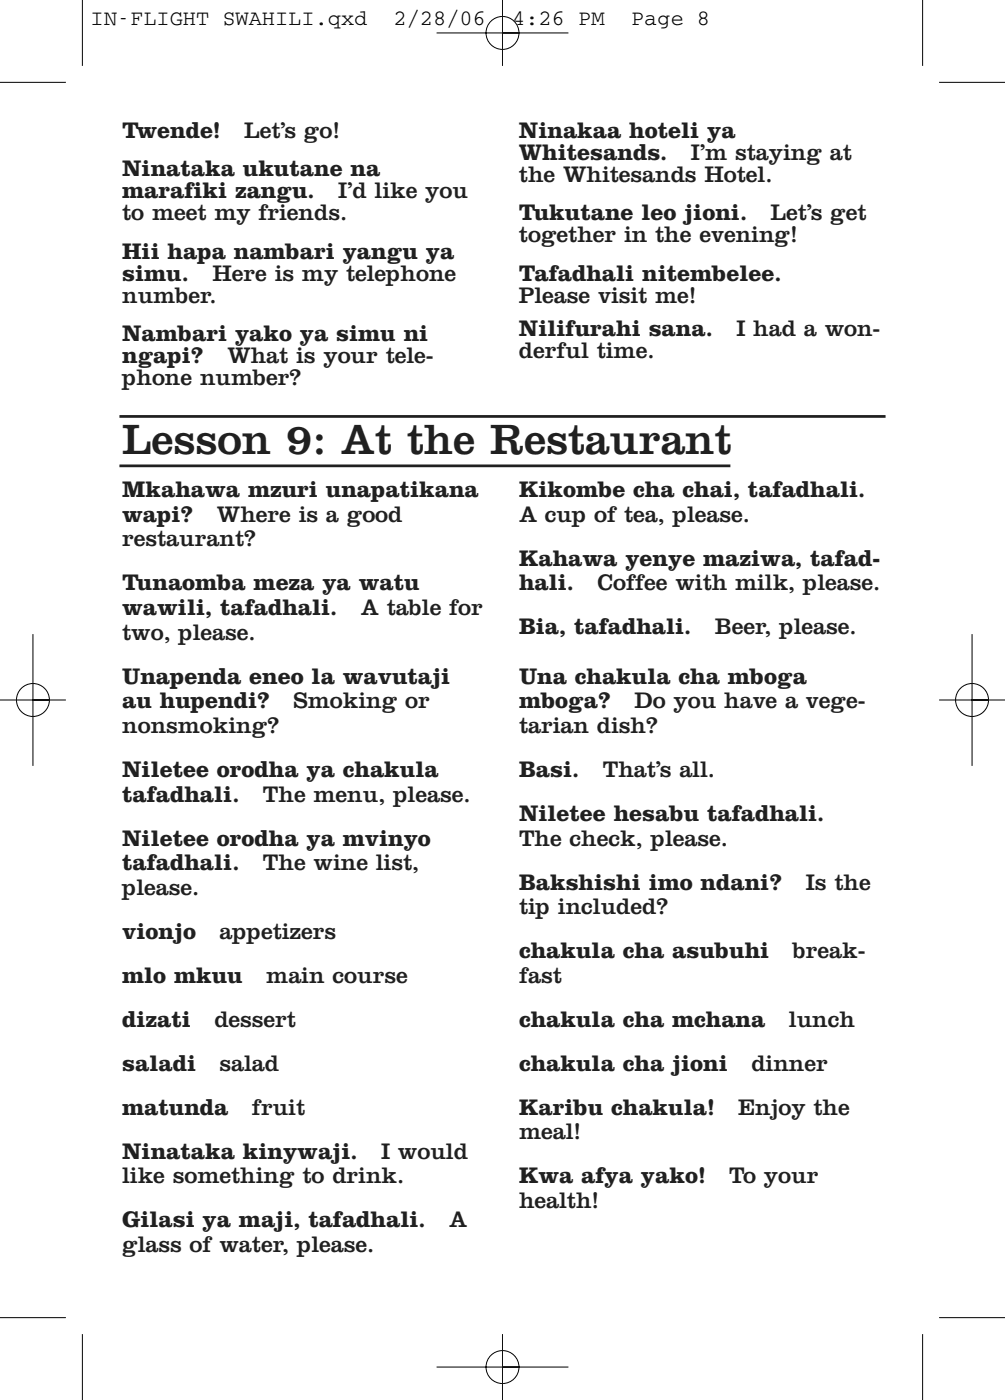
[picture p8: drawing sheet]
<svg xmlns="http://www.w3.org/2000/svg" width="129mm" height="180mm" viewBox="0 0 129 180" stroke-linecap="round" stroke-linejoin="round" font-family="sans-serif">
<defs><g id="words">
<text font-size="5.6" fill="#231f20" x="15.7" y="58.3">Lesson 9: At the Restaurant</text>
<g font-size="3" fill="#231f20">
<text x="15.7" y="17.7">Twende!</text>
<text x="31.4" y="17.7">Let’s go!</text>
<text x="66.7" y="17.7">Ninakaa hoteli ya</text>
<text x="15.7" y="22.7">Ninataka ukutane na</text>
<text x="66.7" y="23.4">the Whitesands Hotel.</text>
<text x="66.7" y="20.6">Whitesands.</text>
<text x="88.8" y="20.6">I’m staying at</text>
<text x="15.7" y="25.5">marafiki zangu.</text>
<text x="15.7" y="28.3">to meet my friends.</text>
<text x="43.5" y="25.5">I’d like you</text>
<text x="66.7" y="28.3">Tukutane leo jioni.</text>
<text x="99" y="28.3">Let’s get</text>
<text x="15.7" y="33.3">Hii hapa nambari yangu ya</text>
<text x="66.7" y="31.1">together in the evening!</text>
<text x="15.7" y="38.9">number.</text>
<text x="15.7" y="36.1">simu.</text>
<text x="27.3" y="36.1">Here is my telephone</text>
<text x="66.7" y="36.1">Tafadhali nitembelee.</text>
<text x="66.7" y="38.9">Please visit me!</text>
<text x="15.7" y="43.8">Nambari yako ya simu ni</text>
<text x="15.7" y="46.7">ngapi?</text>
<text x="29.2" y="46.7">What is your tele-</text>
<text x="66.7" y="46">derful time.</text>
<text x="66.7" y="43.1">Nilifurahi sana.</text>
<text x="94.6" y="43.1">I had a won-</text>
<text x="15.7" y="49.5">phone number?</text>
<text x="15.7" y="63.9">Mkahawa mzuri unapatikana</text>
<text x="66.7" y="63.9">Kikombe cha chai, tafadhali.</text>
<text x="15.7" y="70.2">restaurant?</text>
<text x="15.7" y="67">wapi?</text>
<text x="27.9" y="67">Where is a good</text>
<text x="66.7" y="67">A cup of tea, please.</text>
<text x="15.7" y="75.9">Tunaomba meza ya watu</text>
<text x="66.7" y="72.7">Kahawa yenye maziwa, tafad-</text>
<text x="66.7" y="75.9">hali.</text>
<text x="76.8" y="75.9">Coffee with milk, please.</text>
<text x="15.7" y="79">wawili, tafadhali.</text>
<text x="15.7" y="82.2">two, please.</text>
<text x="46.4" y="79">A table for</text>
<text x="66.7" y="81.5">Bia, tafadhali.</text>
<text x="91.9" y="81.5">Beer, please.</text>
<text x="15.7" y="87.9">Unapenda eneo la wavutaji</text>
<text x="66.7" y="87.9">Una chakula cha mboga</text>
<text x="15.7" y="91">au hupendi?</text>
<text x="15.7" y="94.2">nonsmoking?</text>
<text x="37.7" y="91">Smoking or</text>
<text x="66.7" y="91">mboga?</text>
<text x="66.7" y="94.2">tarian dish?</text>
<text x="81.5" y="91">Do you have a vege-</text>
<text x="15.7" y="99.9">Niletee orodha ya chakula</text>
<text x="66.7" y="99.9">Basi.</text>
<text x="77.4" y="99.9">That’s all.</text>
<text x="15.7" y="103">tafadhali.</text>
<text x="33.8" y="103">The menu, please.</text>
<text x="66.7" y="105.5">Niletee hesabu tafadhali.</text>
<text x="15.7" y="108.7">Niletee orodha ya mvinyo</text>
<text x="15.7" y="111.8">tafadhali.</text>
<text x="33.8" y="111.8">The wine list,</text>
<text x="66.7" y="108.7">The check, please.</text>
<text x="15.7" y="115">please.</text>
<text x="66.7" y="117.5">tip included?</text>
<text x="66.7" y="114.3">Bakshishi imo ndani?</text>
<text x="103.5" y="114.3">Is the</text>
<text x="15.7" y="120.7">vionjo</text>
<text x="28.2" y="120.7">appetizers</text>
<text x="66.7" y="123.1">chakula cha asubuhi</text>
<text x="101.9" y="123.1">break-</text>
<text x="15.7" y="126.3">mlo mkuu</text>
<text x="15.7" y="132">dizati</text>
<text x="27.5" y="132">dessert</text>
<text x="34.2" y="126.3">main course</text>
<text x="66.7" y="132">chakula cha mchana</text>
<text x="66.7" y="126.3">fast</text>
<text x="101.4" y="132">lunch</text>
<text x="15.7" y="137.6">saladi</text>
<text x="28.2" y="137.6">salad</text>
<text x="66.7" y="137.6">chakula cha jioni</text>
<text x="96.5" y="137.6">dinner</text>
<text x="15.7" y="143.2">matunda</text>
<text x="32.4" y="143.2">fruit</text>
<text x="66.7" y="143.2">Karibu chakula!</text>
<text x="94.9" y="143.2">Enjoy the</text>
<text x="15.7" y="148.9">Ninataka kinywaji.</text>
<text x="49" y="148.9">I would</text>
<text x="66.7" y="146.4">meal!</text>
<text x="15.7" y="152.1">like something to drink.</text>
<text x="66.7" y="152.1">Kwa afya yako!</text>
<text x="66.7" y="155.2">health!</text>
<text x="93.7" y="152.1">To your</text>
<text x="15.7" y="160.9">glass of water, please.</text>
<text x="15.7" y="157.7">Gilasi ya maji, tafadhali.</text>
<text x="57.7" y="157.7">A</text>
</g>
<g font-size="2.8">
<text x="11.6" y="3.2">IN-FLIGHT SWAHILI.qxd</text>
<text x="50.6" y="3.2">2/28/06</text>
<text x="65.8" y="3.2">4:26 PM</text>
<text x="81.1" y="3.2">Page 8</text>
</g>
</g></defs>
<path d="M15.3 53.5h98.5M15.3 59.9h78.5" fill="none" stroke="#231f20" stroke-width=".35"/>
<g fill="#fff">
<path d="M15.3 61.5h98.5v103.1h-98.5z"/>
<path d="M10.2 -.1h82.4v4.7h-82.4z"/>
</g>
<g fill="none" stroke="#fff" stroke-width=".18">
<path d="M0 10.6h8.5M10.6 0v8.5M56.1 4.2h16.9M64.6 4.2h2.1a2.12 2.12 0 0 1-3 2 2.12 2.12 0 0 1-.5-3.6 2.12 2.12 0 0 1 3.4 1.1l.1 .5M64.6 0v8.5M118.5 0v8.5M120.6 10.6h8.5M0 90h8.5M4.2 90h2.1a2.12 2.12 0 0 1-3 1.9 2.12 2.12 0 0 1-.4-3.6 2.12 2.12 0 0 1 3.4 1.1v.6M4.2 81.5v16.9M120.6 90h8.5M124.9 90h2.1a2.12 2.12 0 0 1-3 1.9 2.12 2.12 0 0 1-.5-3.6 2.12 2.12 0 0 1 3.4 1.1l.1 .6"/>
<path d="M124.9 81.5v16.9M0 169.3h8.5M10.6 171.4v8.5M56.1 175.7h16.9M64.6 175.7h2.1a2.12 2.12 0 0 1-3 1.9 2.12 2.12 0 0 1-.5-3.5 2.12 2.12 0 0 1 3.4 1l.1 .6M64.6 171.4v8.5M118.5 171.4v8.5M120.6 169.3h8.5"/>
</g>
<g fill="none" stroke="#000" stroke-width=".13">
<path d="M0 10.6h8.5M10.6 0v8.5M56.1 4.2h16.9M64.6 4.2h2.1a2.12 2.12 0 0 1-3 2 2.12 2.12 0 0 1-.5-3.6 2.12 2.12 0 0 1 3.4 1.1l.1 .5M64.6 0v8.5M118.5 0v8.5M120.6 10.6h8.5M0 90h8.5M4.2 90h2.1a2.12 2.12 0 0 1-3 1.9 2.12 2.12 0 0 1-.4-3.6 2.12 2.12 0 0 1 3.4 1.1v.6M4.2 81.5v16.9M120.6 90h8.5M124.9 90h2.1a2.12 2.12 0 0 1-3 1.9 2.12 2.12 0 0 1-.5-3.6 2.12 2.12 0 0 1 3.4 1.1l.1 .6"/>
<path d="M124.9 81.5v16.9M0 169.3h8.5M10.6 171.4v8.5M56.1 175.7h16.9M64.6 175.7h2.1a2.12 2.12 0 0 1-3 1.9 2.12 2.12 0 0 1-.5-3.5 2.12 2.12 0 0 1 3.4 1l.1 .6M64.6 171.4v8.5M118.5 171.4v8.5M120.6 169.3h8.5"/>
</g>
<use href="#words"/>
</svg>
